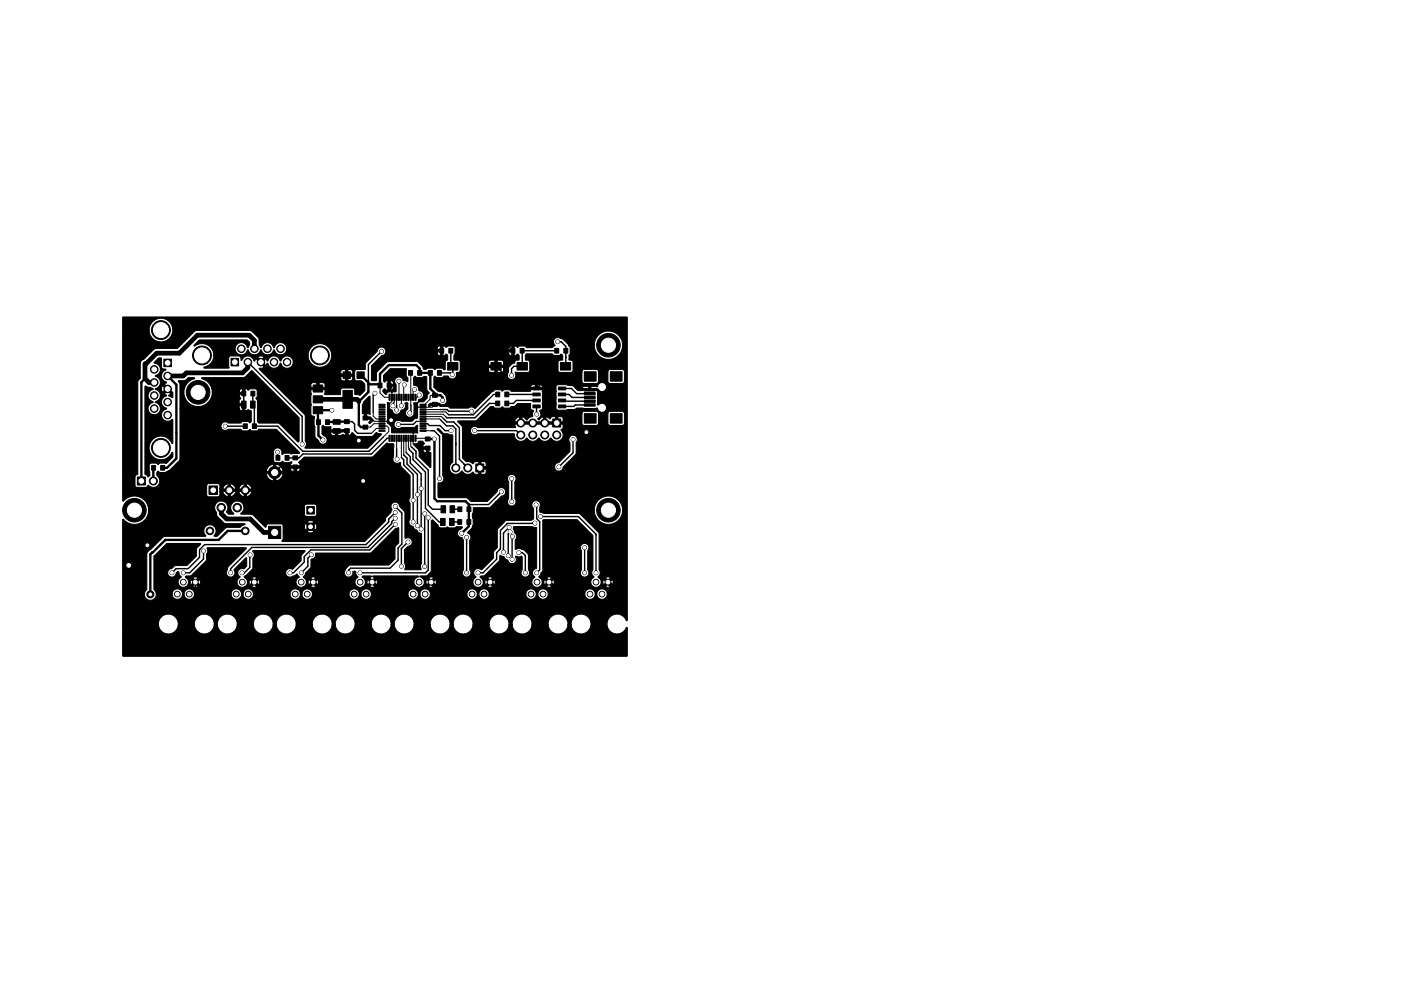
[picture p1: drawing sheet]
<svg xmlns="http://www.w3.org/2000/svg" width="297mm" height="210mm" viewBox="0 0 297 210" stroke-linecap="round" stroke-linejoin="round" font-family="sans-serif">
<g fill="#000" stroke="#000" stroke-width=".21">
<path d="M33.6 76h.6l.1 2 .9 .4a1.36 1.36 0 0 0-.9 1.2 1.36 1.36 0 0 0 .6 1.3l.4 .2-.5 .4 1.8 1.8v1.1l-.8-.4v-.2l.5-.2-.8-.7-.7 .7 .5 .2v.2a1.35 1.35 0 0 0-1.1 1.4 1.35 1.35 0 0 0 1.1 1.3v.1a1.31 1.31 0 0 0-.9 1.9 1.31 1.31 0 0 0 2.1 .3l.2 .1v4.9h-.3a2.5 2.5 0 0 0-2.7-1.4 2.53 2.53 0 0 0-1.5 4.1 2.53 2.53 0 0 0 4.3-.7l.2 .1-.1 .9-1.4 1.3h-1.2l-.5 .3-.5-.3h-1l-.2 .1-.2 .3 .1 2.2-.3 .3-.2-.4-.5-.2v-18.7l1.2 .3 .6 .2-.1 .3a1.35 1.35 0 0 0-1 1.3 1.35 1.35 0 0 0 1.1 1.3l-.1 .1a1.31 1.31 0 0 0-.7 2.1 1.31 1.31 0 0 0 2.2-.1 1.31 1.31 0 0 0-1-2l.1-.2a1.35 1.35 0 0 0 1-1.4 1.35 1.35 0 0 0-1.1-1.2l1.3-.1 .3 .8 .7-.8-.7-.7-.3 .7h-1.3l.1-.1a1.35 1.35 0 0 0 1-1.3 1.35 1.35 0 0 0-1.1-1.3l.1-.1a1.31 1.31 0 0 0 1-1.1 1.31 1.31 0 0 0-.6-1.4l-.7-.3zM34.7 76.2h1.6v1.6h-1.6zM49 76h1.6v1.6h-1.6zM72.8 78.9h1.5v1.4h-1.5zM75.7 78.9h1.5v1.4h-1.5zM81.4 79.6l1.4-1.4h3.3l.1 .2-.1 1.3 .4 .5v.7l-.1 .1-.9-.3a.92 .92 0 0 0-1.4-.6 .92 .92 0 0 0-.1 1.5l-.1 1.5-.8 .2-.7-.2-.6 .6-.6-.6 .2-.5a.37 .37 0 0 1 .6 .2h1l.3-.2 .1-.6h-.6l-.1 .8h-.5v-1.3h1.2v-.3l-.2-.4h-.4l-.1 .7h-.5v-.7l-.8 .2-.1-.2zM86.6 78.6h.9v1h-.9zM87.9 79.9l.6 .2h1l.4-.2h.4l.2 .1v2.6l.5 .8-.4 .5v.6l-.8 .7-.8 .1a.28 .28 0 0 1-.3-.3 .28 .28 0 0 1 .3-.3 .94 .94 0 0 0 .8-1 .94 .94 0 0 0-1-.9 .9 .9 0 0 0-.8-1l-.3-.2v-1.5zM88.6 78.6h.8v1h-.8zM90.8 78.6h.9v1h-.9zM92.7 78.6h.9v1h-.9zM93.2 73.9h.9v1h-.9z"/>
<path d="M94.9 76.9h2.2v1.6h-2.2zM95.2 73.9h.8v1h-.8zM104.1 76.9h2.2v1.6h-2.2zM108.3 73.9h.9v1h-.9zM109.6 76.9h2.2v1.6h-2.2zM110.3 73.9h.8v1h-.8zM117.6 73.9h.9v1h-.9zM118.8 76.9h2.2v1.6h-2.2zM119.5 73.9h.9v1h-.9zM123.9 78.9h2.5v2h-2.5zM129.4 78.9h2.5v2h-2.5zM26 67.3h106.9l.1 64.3-.2 .1-.7-.9a2.1 2.1 0 0 0-1.6-.5 2.12 2.12 0 0 0-1.3 3.5 2.12 2.12 0 0 0 3.7-.7l.1 .1v5.9l-.1 .1h-106.9v-6.7h7.6v.3a2.13 2.13 0 0 0 1.5 1.6l.9 .1a2.1 2.1 0 0 0 1.8-2h3.4v.3a2.13 2.13 0 0 0 1.5 1.6l.9 .1a2.1 2.1 0 0 0 1.8-2h.7v.3a2.13 2.13 0 0 0 1.5 1.6l.9 .1a2.1 2.1 0 0 0 1.8-2h3.4v.3a2.13 2.13 0 0 0 1.5 1.6l.9 .1a2.1 2.1 0 0 0 1.8-2h.7v.3a2.13 2.13 0 0 0 1.5 1.6l.9 .1a2.1 2.1 0 0 0 1.8-2h3.4v.3a2.13 2.13 0 0 0 1.5 1.6l.9 .1a2.1 2.1 0 0 0 1.8-2h.7l.2 .9 .8 .8 .8 .3h.6a2.1 2.1 0 0 0 1.8-2h3.4l.2 .9 .6 .6 .7 .4 .9 .1a2.1 2.1 0 0 0 1.8-2h.7v.3a2.13 2.13 0 0 0 1.5 1.6l.9 .1a2.1 2.1 0 0 0 1.8-2h3.4v.3a2.13 2.13 0 0 0 1.5 1.6l.9 .1a2.1 2.1 0 0 0 1.8-2h.7v.3a2.13 2.13 0 0 0 1.5 1.6l.9 .1a2.1 2.1 0 0 0 1.8-2h3.4v.3a2.13 2.13 0 0 0 1.5 1.6l.9 .1a2.1 2.1 0 0 0 1.8-2h.7v.3a2.13 2.13 0 0 0 1.5 1.6l.9 .1a2.1 2.1 0 0 0 1.8-2h3.4v.3a2.13 2.13 0 0 0 1.5 1.6l.9 .1a2.1 2.1 0 0 0 1.8-2h.7v.3a2.13 2.13 0 0 0 1.5 1.6l.9 .1a2.11 2.11 0 0 0 1.8-2.3 2.11 2.11 0 0 0-2.3-1.9 2.11 2.11 0 0 0-1.9 2.2h-.7v-.2a2.1 2.1 0 0 0-1.8-2h-.6a2.11 2.11 0 0 0-1.8 2.2h-3.4v-.2a2.1 2.1 0 0 0-1.8-2h-.6a2.11 2.11 0 0 0-1.8 2.2h-.7v-.2a2.1 2.1 0 0 0-2.4-2 2.11 2.11 0 0 0-1.8 2.2h-3.4v-.2a2.1 2.1 0 0 0-2.4-2 2.11 2.11 0 0 0-1.8 2.2h-.7v-.2a2.11 2.11 0 0 0-2.4-2 2.11 2.11 0 0 0-1.8 2.2h-3.4v-.2a2.11 2.11 0 0 0-2.4-2 2.11 2.11 0 0 0-1.8 2.2h-.7v-.2a2.1 2.1 0 0 0-2.4-2 2.11 2.11 0 0 0-1.8 2.2h-3.4v-.2a2.1 2.1 0 0 0-2.4-2 2.11 2.11 0 0 0-1.8 2.2h-.7v-.2a2.11 2.11 0 0 0-2.4-2 2.11 2.11 0 0 0-1.8 2.2h-3.4v-.2a2.11 2.11 0 0 0-2.4-2 2.11 2.11 0 0 0-1.8 2.2h-.7v-.2a2.1 2.1 0 0 0-1.8-2h-.6a2.11 2.11 0 0 0-1.8 2.2h-3.4v-.2a2.1 2.1 0 0 0-1.8-2h-.6a2.11 2.11 0 0 0-1.8 2.2h-.7v-.2a2.1 2.1 0 0 0-2.4-2 2.11 2.11 0 0 0-1.8 2.2h-3.4v-.2a2.1 2.1 0 0 0-2.4-2 2.11 2.11 0 0 0-1.8 2.2h-7.6v-22.3h.2l.5 .5a2.97 2.97 0 0 0 2.5 .5 3 3 0 0 0 2.3-3.3l-.3-1a3 3 0 0 0-1.8-1.5l-.2-.1a2.99 2.99 0 0 0-3 1l-.2-.1v-5h2.6v1.8l.4 .4h1.9l.6-.5a1.36 1.36 0 0 0 1.9 .2h10.4v1.9l.5 .4h2l.3-.4v-.7h.6a1.34 1.34 0 0 0 1.2 1.1h.5a1.34 1.34 0 0 0 1.1-1.1h.6l.1 .1a1.33 1.33 0 0 0 1.1 1h.5a1.34 1.34 0 0 0 1.1-1.1h-1.1v1.1h-.5v-1.1h-2.9v1.1h-.5v-1.1h-1.8v-.6l6.8 .1a1.33 1.33 0 0 0-1.1-1.2v1.1h-.5v-1.1a1.38 1.38 0 0 0-1.2 1.1h-.6l-.1-.1a1.31 1.31 0 0 0-1-1v1.1h-.5v-1.1a1.38 1.38 0 0 0-1.2 1.1h-.6v-.8l-.4-.3h-2l-.4 .5h-10.4l.4-.6 .1-.4-.2-.7-.4-.5v-.4h23.1l.1 .2a1.74 1.74 0 0 0 1.5 1.3h.5a1.74 1.74 0 0 0 1.5-1.5h-1.5v1.5h-.5v-1.5h-24.7v-.3l.3-.2 .4 .3h1l.6-.3h24.4l-.1-.5h1.7l.4 .5h1.2l.3-.3 .1-.4h-.7v.7h-.5l-.1-.7h-.7v.2h-1.7a1.71 1.71 0 0 0-1.4-1v1.5h-.5v-1.5a1.78 1.78 0 0 0-1.6 1.5h-20.8l2.3-2.2 .3-.4v-10.8h12.5l.3 .4 .4 .1v-1h-.7v.5h-12.5v-5l-.4-.8 1.3-.1 .8-.6h1.2l.2 .2a3 3 0 0 0-2.3 3.4 3 3 0 0 0 3.2 2.5 3 3 0 0 0 2.8-3h6.4v-.7l-.5 .1-.1 .6h-5.8l-.2-1-.3-.6-.7-.7-1-.6v-.2h8.8l.5-.2 1.3-1.3 10 10v5l-.3 .2-4-4-4.2-.1-.3-.3v-4.4l-.4-.5 .3-.4v-1.3l-.4-.3h-1l-.5 .3-.3-.2-.3-.1-.1 1.2-1.1 .1v.3l.3 .5-.4 .4v.6l1.2 .1v1.4l.8-.2 .6 .3v2.2a.39 .39 0 0 1-.4 .3 .39 .39 0 0 1-.4-.3h-1l-.5 .4h-2.6a.92 .92 0 0 0-1.3 0 .92 .92 0 0 0 0 1.3 .92 .92 0 0 0 1.3 0h2.6l.5 .3h1l.5-.3 .4 .3h1l.5-.3h3.7l4.9 4.9-.1 .3h-1.7l-.3-.1-1-.1-.6 .3a1.1 1.1 0 0 0-.7-1.3 .93 .93 0 0 0-1 .3 .93 .93 0 0 0 0 1l-.1 1.3 .1 .3 .4 .1h1l.2-.1a.26 .26 0 0 1 .3-.1 .26 .26 0 0 1 .2 .2h1.1l.5-.1 .1 .1-.2 .3-.1 .4h2v-.4l-.3-.3 1.2-1.1h14.3l.4-.2 2.8-2.8 1.5 .2-.1 2.7a.95 .95 0 0 0 .3 1.2 .95 .95 0 0 0 1.2 0l.2 1 1.8 1.8v4.6a1.01 1.01 0 0 0 0 1.3v3.3a.98 .98 0 0 0 .7 1.6l.3 .5 .5 .3 .3 .4 .7 .4v6.2l-.3 .7 .2 .6-.1 .1h-3.3v-.3a.98 .98 0 0 0-.1-1.1v-2.8l.7-.8a.95 .95 0 0 0 .8-1.2 .95 .95 0 0 0-1.4-.5l-.1-5.5-1.1-1.2a.94 .94 0 0 0-1.3-.9 .94 .94 0 0 0-.3 1.5l-.2 .7-1.1 1-.1 .7-4.4 4.4-17.5-.1 .2-.4v-1.6l5.1 .1a1.23 1.23 0 0 0 1.5-.1l-.8-.7-.7 .7h-5.1v-1h4.5l.3 .7 .7-.7h.7l.7 .7a1.21 1.21 0 0 0 0-1.4l-.7 .7h-.7l-.7-.8-.3 .8h-4.5v-.4l-.4-.2h-2.7l-.3 .1-.3 .6-1.2-1.2h10l.8 .7 .7-.7a1.26 1.26 0 0 0-1.5 0h-10l-1.7-1.5-2.2-.1-.1-.2a1.38 1.38 0 0 0 .6-1.5h12.8l.1 1.8 .2 .3 2 .1 .3-.4v-1.8l-.3-.4h-1.9l-.4 .4h-12.8a1.4 1.4 0 0 0-2.3-.7l-.2 .1a1.4 1.4 0 0 0 .3 2v.3h-1l-.5-.5a1.43 1.43 0 0 0-.1-1.9 1.43 1.43 0 0 0-1.9-.1l-.2 .3a1.43 1.43 0 0 0 .1 1.8l.2 .9 1.6 1.4 4.1 .1 .2 .1-1.1 .7-3 .1-1.8 1.8h-.6l-.1-.2a1.31 1.31 0 0 0 0-1.9 1.31 1.31 0 0 0-1.9 .1 1.31 1.31 0 0 0 .1 1.8l-.1 .2h-8.4l-.5 .2-3.4 3.4-.1 7.7a1.25 1.25 0 0 0 .3 2.2 1.25 1.25 0 0 0 1.7-1.3h3.4a1.1 1.1 0 0 0 1.1 1.2 1.1 1.1 0 0 0 1.1-1.2h.3a1.1 1.1 0 0 0 1.1 1.2 1.1 1.1 0 0 0 1.1-1.2h7.8a1.1 1.1 0 0 0 1.1 1.2 1.1 1.1 0 0 0 1.1-1.2h.3a1.1 1.1 0 0 0 1.1 1.2 1.1 1.1 0 0 0 1.1-1.2h7.8a1.1 1.1 0 0 0 1.1 1.2 1.1 1.1 0 0 0 1.1-1.2h.3a1.1 1.1 0 0 0 1.1 1.2 1.1 1.1 0 0 0 1.1-1.2h7.8a1.1 1.1 0 0 0 1.1 1.2 1.1 1.1 0 0 0 1.1-1.2h.3a1.1 1.1 0 0 0 1.1 1.2 1.1 1.1 0 0 0 1.1-1.2h7.8a1.1 1.1 0 0 0 1.1 1.2 1.1 1.1 0 0 0 1.1-1.2h.3a1.1 1.1 0 0 0 1.1 1.2 1.1 1.1 0 0 0 1.1-1.2h7.8a1.1 1.1 0 0 0 1.1 1.2 1.1 1.1 0 0 0 1.1-1.2h.3a1.1 1.1 0 0 0 1.1 1.2 1.1 1.1 0 0 0 1.1-1.2h7.8a1.1 1.1 0 0 0 1.1 1.2 1.1 1.1 0 0 0 1.1-1.2h.3a1.1 1.1 0 0 0 1.1 1.2 1.1 1.1 0 0 0 1.1-1.2h7.8a1.1 1.1 0 0 0 1.1 1.2 1.1 1.1 0 0 0 1.1-1.2h.3a1.1 1.1 0 0 0 1.6 1 1.1 1.1 0 0 0 .2-1.8 1.1 1.1 0 0 0-1.7 .6l-.1 .2h-.3a1.1 1.1 0 0 0-1.1-1.1 1.1 1.1 0 0 0-1.1 1.1h-7.8v-.2a1.11 1.11 0 0 0-1.2-.9 1.11 1.11 0 0 0-1 1.1h-.3v-.2a1.11 1.11 0 0 0-1.2-.9 1.11 1.11 0 0 0-1 1.1h-7.8v-.2a1.11 1.11 0 0 0-1.2-.9 1.11 1.11 0 0 0-1 1.1h-.3v-.2a1.11 1.11 0 0 0-1.2-.9 1.11 1.11 0 0 0-1 1.1h-7.8v-.2a1.11 1.11 0 0 0-1.2-.9 1.11 1.11 0 0 0-1 1.1h-.3v-.2a1.11 1.11 0 0 0-1.2-.9 1.11 1.11 0 0 0-1 1.1h-7.8v-.2a1.11 1.11 0 0 0-1.2-.9 1.11 1.11 0 0 0-1 1.1h-.3v-.2a1.11 1.11 0 0 0-1.2-.9 1.11 1.11 0 0 0-1 1.1h-7.8v-.2a1.11 1.11 0 0 0-1.2-.9 1.11 1.11 0 0 0-1 1.1h-.3v-.2a1.11 1.11 0 0 0-1.2-.9 1.11 1.11 0 0 0-1 1.1h-7.8v-.2a1.11 1.11 0 0 0-1.2-.9 1.11 1.11 0 0 0-1 1.1h-.3v-.2a1.11 1.11 0 0 0-1.2-.9 1.11 1.11 0 0 0-1 1.1h-7.8v-.2a1.11 1.11 0 0 0-1.2-.9 1.11 1.11 0 0 0-1 1.1h-.3v-.2a1.11 1.11 0 0 0-1.2-.9 1.11 1.11 0 0 0-1 1.1h-3.4l-.1-.5-.4-.4v-7.2l2.8-2.6 7.1 .1-.8 1-.1 1.6-1.9 2h-2.5l-.8 .6a.91 .91 0 0 0-.8 1 .91 .91 0 0 0 .9 .9 .91 .91 0 0 0 .9-1l.2-.2h.3l.1 .6 .4 .5a1.13 1.13 0 0 0-.5 1.6 1.13 1.13 0 0 0 1.6 .4h1.3l.7 .2 .5-.2-.6-.5-.6 .5h-1.3l.4-.4 .1-.5h.3l.2 .6 .5-.6h.8l.5 .6 .1-.1 .1-.5-.2-.6-.5 .6h-.8l-.5-.6-.2 .6h-.3l-.2-.6-.4-.3h1.4l.6 .5 .5-.6-.6-.1-.5 .2h-1.4l-.1-.2 .2-.2 1.1-.1 3.1-3.1 .1-1.4 .3-.7-.1-.7h8.2v.2l-3.8 3.9-.2 .4a1.34 1.34 0 0 0 .2 1.6 .97 .97 0 0 0 1.2-.2 .97 .97 0 0 0 0-1.3l2.6-2.5 .1 1.8-.5 .6h-.2a.95 .95 0 0 0-1.2 .5 .95 .95 0 0 0 .5 1.2 1.13 1.13 0 0 0-.5 1.6 1.13 1.13 0 0 0 1.6 .4h1.3l.7 .2 .5-.2-.6-.5-.6 .5h-1.3l.4-.4 .1-.5h.3l.2 .6 .5-.6h.8l.5 .6 .2-.3-.2-.9-.5 .6h-.8l-.5-.6-.2 .6h-.3l-.2-.6-.4-.3h1.4l.6 .5 .5-.6-.6-.1-.5 .2h-1.4l-.2-.2 1.9-1.8v-2.1a.95 .95 0 0 0 0-1.5l.1-.2h10.9l.1 .2-.8 .8-.1 1.2-1.9 1.8a.93 .93 0 0 0-1.2 .3 .93 .93 0 0 0 .3 1.2 .93 .93 0 0 0 1.2-.1l.8-.4 .4 .6v.1a1.1 1.1 0 0 0-.5 1.5 1.1 1.1 0 0 0 1.6 .4h1.3l.7 .2 .5-.2-.6-.5-.6 .5h-1.3l.4-.4 .1-.5h.3l.2 .6 .5-.6h.8l.5 .6 .2-.3-.2-.9-.5 .6h-.8l-.5-.6-.2 .6h-.3l-.2-.6-.4-.3h1.4l.6 .5 .5-.6h-2.6l.5-1 1.1-1.1 .1-1.7a.98 .98 0 0 0 .9-1.2l.1-.2h11.5l5.3-5.1 .7-.2v3.1l-.7 1-.1 2.4-1.2 1.4h-8.3l-.3 .2-.6 .7a.92 .92 0 0 0 .3 1.6 .92 .92 0 0 0 1.2-1.1l.1-.1h.5l.1 .7 .4 .6a1.11 1.11 0 0 0-.5 1.5 1.11 1.11 0 0 0 1.6 .4l2.2 .2 .3-.2-.6-.5-.6 .5h-1.3l.4-.4 .1-.5h.3l.2 .6 .5-.6h.8l.5 .6 .2-.6-.2-.6-.5 .6h-.8l-.5-.6-.2 .6h-.3l-.2-.6-.5-.4 .2-.3h1.7l.1 .2-.5 .2 .6 .5 .6-.5-.4-.2v-.2h9.5l.1 .1-.1 .1a1.1 1.1 0 0 0-.8 1.5 1.1 1.1 0 0 0 1.7 .5h1.3l.7 .2 .5-.2-.6-.5-.6 .5h-1.3l.4-.4 .1-.5h.3l.2 .6 .5-.6h.8l.5 .6 .2-.6h7.8a1.1 1.1 0 0 0 1.7 .9h1.3l.7 .2 .5-.2-.6-.5-.6 .5h-1.3l.4-.4 .1-.5h.3l.2 .6 .5-.6h.8l.5 .6 .2-.6-.2-.6-.5 .6h-.8l-.5-.6-.2 .6h-.3l-.2-.6-.4-.3h1.4l.6 .5 .5-.6-.6-.1-.5 .2h-1.4l-.1-.2 .2-.2 .8-.1 3-3 .2-.4v-.8l.8 .2 .4 .5 .4 .2a.97 .97 0 0 0 1.3 .7 .97 .97 0 0 0 .4-1.5l.8 .1 .4-.1 .2 .2v2.7a.91 .91 0 0 0 .1 1.3 .91 .91 0 0 0 1.3-.1 .91 .91 0 0 0-.1-1.2v-3.2l-.9-1-.4-.1a.97 .97 0 0 0-1.3 0l-.2-.1v-2a1 1 0 0 0-.1-1.5l-.3-.8 .2-.5h3.8l1 .2v8.6a1.04 1.04 0 0 0-.9 .8 1.04 1.04 0 0 0 .5 1.1 1.13 1.13 0 0 0-.5 1.6 1.13 1.13 0 0 0 1.6 .4h1.3l.7 .2 .5-.2-.6-.5-.6 .5h-1.3l.4-.4 .1-.5h.3l.2 .6 .5-.6h.8l.5 .6 .2-.5-.2-.7-.5 .6h-.8l-.5-.6-.2 .6h-.3l-.2-.6-.4-.3h1.4l.6 .5 .6-.5-.7-.2-.5 .2h-1.4l-.1-.3 .4-.8h8.3l.1 .2a.92 .92 0 0 0 1.3 .6 .92 .92 0 0 0 .2-1.4v-4.1a.91 .91 0 0 0-.1-1.3 .91 .91 0 0 0-1.2 .1 .91 .91 0 0 0 0 1.3v4l-.3 .6h-8.3l.4-.6v-10.5l.2-.2 7.1 .1 3.3 3.3v7.3a1.02 1.02 0 0 0 .2 1.5 1.13 1.13 0 0 0-.5 1.6 1.13 1.13 0 0 0 1.6 .4l2.2 .2 .3-.2-.6-.5-.6 .5h-1.3l.4-.4 .1-.5h.3l.2 .6 .5-.6h.8l.5 .6 .2-.6-.2-.6-.5 .6h-.8l-.5-.6-.2 .6h-.3l-.2-.6-.4-.3h1.4l.6 .5 .6-.5-.3-.1-.9 .1-1.5-.1a1.29 1.29 0 0 0 .3-1.5l-.1-7.8-3.9-4-.5-.3h-7.3l-.9-.3v-.4h11.6a3 3 0 0 0 2.6 3 3 3 0 0 0 3.3-2.3 3 3 0 0 0-2-3.5l-.2-.1a2.99 2.99 0 0 0-3.3 1.5l-.4 1.4h-11.6v-.6a.92 .92 0 0 0-.3-1.2 .92 .92 0 0 0-1.2 .3 .92 .92 0 0 0 .2 1.2v2.1l-.3 .3-5.5 .1-1.7 1.8-.2 .3v3.6l-.7 .9-.1 1.4-2.5 2.5a.99 .99 0 0 0-1.5 .1 .99 .99 0 0 0 .3 1.4l-.5 .5-.1 .6h-7.8l-.2-.6-.5 .6h-.8l-.5-.6-.2 .6h-.3l-.2-.6-.4-.3h1.4l.6 .5 .6-.5-.7-.2-.5 .2h-1.4l-.4-.3 .1-.1 1.4-.1 .9-1v-10.6l.2-.2h.1l1.1 1 .2 .4 .3 .3h1.2l.4-.2 .3 .2h1.1l.5-.3 1.2 .1v.2l-.3 .2a.96 .96 0 0 0-.7 1.1 .96 .96 0 0 0 1 .8l.3 .6v6.2a.91 .91 0 0 0 0 1.3 .91 .91 0 0 0 1.3-.1 .91 .91 0 0 0 0-1.2l.1-6.4a.9 .9 0 0 0-.5-1.4v-.1l.8-.9 .3-.7-.1-2.4 .1-.3 .1-1h3.4l1.3-1.3h2.5l.3 .7a.92 .92 0 0 0 1.3 0 .92 .92 0 0 0 0-1.3v-3.6a.91 .91 0 0 0-.1-1.3 .91 .91 0 0 0-1.3 0 .91 .91 0 0 0 0 1.3v3.6l-.2 .6h-2.5l1.2-1.1a.91 .91 0 0 0 .9-1 .91 .91 0 0 0-1-.9 .91 .91 0 0 0-.8 1l-2.1 2h-3.4l-.8-.7-.3-.1h-5.7l-.2-.2v-2.9a.98 .98 0 0 0 1.1-.5 .98 .98 0 0 0-.1-1.1l-.1-8.5-1.1-1.2 .1-.3 .2 .1 1.1 1h.9l1 .4v5.6l-.5 .6-.2 .4a1.41 1.41 0 0 0 1 1.6 1.41 1.41 0 0 0 1.6-.7 1.5 1.5 0 0 0 2.4 .3l.5 .4h1.8l.3-.1 .2-1h-1.1v1.1h-.5v-1.5h16.1v.1a.92 .92 0 0 0 1 .8 .92 .92 0 0 0 .8-1l2.7-2.6 .1-2.5a.92 .92 0 0 0 0-1.3 .92 .92 0 0 0-1.4 0 .92 .92 0 0 0 0 1.3v1.9l-2.4 2.4a.9 .9 0 0 0-.8 .9h-16.1l1.6-.1-.1-.8-.3-.3h-.7v1.1h-.5v-1.1l-.9 .1-.3 .4-.6-.4h-.8l-.8-.8v-5.8h1.6a.93 .93 0 0 0 .6 .8 .93 .93 0 0 0 1-.2h7.7l.1 .2a1.41 1.41 0 0 0 1 1.4 1.41 1.41 0 0 0 1.6-.7 1.48 1.48 0 0 0 2.6 0 1.48 1.48 0 0 0 2.5 0 1.4 1.4 0 0 0 2.1 .4 1.4 1.4 0 0 0 0-2.1l.4-.4 .1-.8h-10.3l.2 .6-.1 .1h-7.9l-.3-.2a.89 .89 0 0 0-1.1 .3l-.2 .6h-1.6l-.1-1-.9-.9h13.1v-1.1l-.7 .3-.4 .8h-12l-.1-.1 4-.2 3.1-3 .5 .1 .5 .3h1l.4-.3 .4 .3h1l.5-.4h.8l.6-.6h2.6l.2 1.3a.43 .43 0 0 1 .5 .3 .43 .43 0 0 1-.2 .5v.7l-.6 .2-.6 .5-1-.7v1.1h8.7v-.7l-.4-.4h-.7v1.1h-.5v-1.1l-.8 .1-.4 .4-.8-.5v1.1h-.6v-1.1l-.6 .3-.3 .4-.3-.2 .5-.5 .2-.7h8.7v2.1l.1 .3 .3 .2h2.6l.5-.4v-2.2h2v2.1l.2 .4 2.8 .1 .4-.3 .1-2.3-.4-.4h-2.7l-.4 .4h-2l-.2-.3-.3-.1h-2.6l-.4 .4h-8.7l-.3-.5 .6-.4v-.9h2.9v.9l.4 .2 3.5-.1 .5-.3 3.9 .1 .4-.2 .3 .6a.95 .95 0 0 0 1.1 .3 .95 .95 0 0 0 .6-.9l-.3-.7a.96 .96 0 0 0-1.3 .1l-.2 .1-.1-.2v-2.8l-.5-.2-3.6 .1-.5-.4h4.6l.3 .3a.96 .96 0 0 0 1.3 0l.3-.5-.2-.8a.95 .95 0 0 0-1.3-.2l-.5 .8-1.3-.1v.5h-.5v-.5h-1l-.4 .5h-1.3l-.9-.7h-.9l-.3-.2-1.9 .1-.2 .4v3.8h-2.9v-3.2h-2.5l-.1 .3h-4l-.5-.3h-1l-.4 .3-.4-.3h-1.1l-.8 .5-3.4 3.4h-.3a.97 .97 0 0 0-1.2 0h-3.9l-.4-.3-1.7-.1-.1-.2h-2l-.1 .3-.3-.1 .1-.3 .3-.4 2.1 .1a.94 .94 0 0 0 1.2 0 .94 .94 0 0 0 .1-1.3l-.2-.4-.5-.6-1.2-.4-.7-.8 23 .1-.1-.4-.3-.2h-.6v.5h-.5v-.5l-.8 .1-.2 .4h-20.5l.1-2.2 .5 .2h1l.5-.3h.9a.92 .92 0 0 0 1 .6 .92 .92 0 0 0 .8-.8h10.8v.2a.94 .94 0 0 0 1.3 .6 .94 .94 0 0 0 .3-1.4h2.7l.4-.2v-2l-.2-.3-.7-.2v-.9l.2-.3h5.4l.6 .3h1l.4-.3 .3 .3v.9l-.7 .2-.2 .2v2.1l.4 .2 4.6-.2v2.1l.2 .4 2.8 .1 .3-.2 .2-.3v-2.1h2v2.1l.2 .4 2.8 .1 .3-.2 .2-.3v-2.1l-.4-.4h-2.7l-.3 .1-.1 .3h-2l-.4-.4h-2.7l-.3 .1-.1 .3h-2l.1-2-.3-.3-.6-.2v-.9l.3-.4v-1.1l-.4-.7h5.5v.3a3 3 0 0 0 4.6 2.3 3 3 0 0 0-.1-5.2 3 3 0 0 0-4.5 2.6h-5.5l-1.1-1.2-.4-.1a.97 .97 0 0 0-1.4 0 .97 .97 0 0 0 .1 1.4l-.6 .5h-5.4l-.5-.4h-1l-.3 .2a.37 .37 0 0 1-.6-.2h-.3v2l.8-.3 .3 .4v.8l-.7 .2-.3 .5-.5 .2-.7 .6-.1 1.2-.2 .6h-10.8v-.5l.5-.1 .3-.4h6l.4 .4h2.4l.4-.4v-.6h-1.4v1h-.5v-1h-1.3v.6h-6v-1.1h9.1l.1-.7-.4-.4h-1v1.1h-.5v-1.1h-.9l-.4 .3v.8h-6l-.2-.9-1.2-.3v-.9l.3-.4h11.3l.3 .4h.4v-.7h-.7v.3h-11.3v-.9l12 .1v-.8l-.5 .2-.2 .5h-11.3l-.1-.4-.3-.3h-1.1l-.4 .3-.3-.2-.4-.1v2l.7-.3 .3 .3v1l-.5 .4-.1 1.7-.7-.4h-1l-.4 .3-.5-.3h-1l-.3 .3h-.5l-.3-.7-.9-.9-.3-.1h-6.1l-.4 .2-2 2-.1 1.8-1 .1v-3.2l2.1-2.1 .5-.2 .3-.3h11l.3 .4h.4v-.7h-.7v.3h-11v-.9l11.7 .1v-.8l-.5 .2-.2 .5h-11l-.2-.2a.9 .9 0 0 0-1.2 0l-.3 .7-2.5 2.4-.1 1.3-1.8 .1-.4 .3v1.8l.4 .3h1.1l.6 .7v1.4l-.9 .9-1.1-.1-.1-1-.4-.4-2.3 .1-.3 .3v.9l-.1 .1h-3.2l-.1-.1 .1-.9h-3l.2 .9-.2 .3v1.6l.2 .4-.2 .3v1.7l.3 .3 .4 .2v1.7l.2 .4v2.1l.7 .9a.92 .92 0 0 0 1.6 .5 .92 .92 0 0 0-.5-1.6l-.3-.4h1.8l.2 .3 .3 .1h1.6l.5-.2 .6 .1v-.6h-1.7v.7h-.5v-.7h-1v.3h-1.8v-1.5l.2-.2 .4 .2 1.3 .1-.1 .6h3.7v1.1l.5-.1 .4-.4 .7 .7 .4 .1h3.1l.9-.8 1.1 .4-3 2.9h-13.1l-.1-.1a1.01 1.01 0 0 0 0-1.4l-.1-5.6-5.8-5.8h10.1l-.1-.8-.3-.2h-.8v1h-.5l-.1-1-1 .1-.2 .9h-7.1l-1.8-1.9h15.3l.4 .5h1.6l.4-.3 .1-.6h-1v.9h-.5v-1l-1 .1v.4h-15.3l-1-1h18.8l-.1-.6-.3-.3h-.6v.9h-.5v-.9l-.9 .1-.1 .8h-16.3l-1.1-1 .1-.2h.6l.4-.2-1-1.1h.7l.7 .7 .2-.4h.2a1.29 1.29 0 0 0 1.1 1h.4a1.35 1.35 0 0 0 1.1-1h.2a1.29 1.29 0 0 0 1 1h.5a1.31 1.31 0 0 0 .7-2.2 1.31 1.31 0 0 0-2.2 .7l-.2-.1a1.3 1.3 0 0 0-1.3-1 1.3 1.3 0 0 0-1.3 1l-.2 .1-.2-.5-.7 .7h-.7l-.8-.7-.3 .5-.6-.8h1.3l.7 .7 .7-.7a1.26 1.26 0 0 0-1.4 0l-1.4-.1a1.31 1.31 0 0 0-1.9 .7h-.2l-.1-.6-.3-.3h-1.8l-.4 .4v2.2h-5.2v-.2a2.51 2.51 0 0 0 2-2.5h20a2.51 2.51 0 0 0 3.7 2.3 2.51 2.51 0 0 0 .2-4.3 2.51 2.51 0 0 0-3.9 1.7v.3h-20a2.57 2.57 0 0 0-1.4-2.3 2.57 2.57 0 0 0-2.7 .3l-.1-.1 1.2-1.2h10.1l.5 .6v.5l-.3 .5h-.1a1.31 1.31 0 0 0-2.1-.7 1.31 1.31 0 0 0 .1 2.1 1.31 1.31 0 0 0 2-.9l.2 .1a1.35 1.35 0 0 0 1.3 1 1.35 1.35 0 0 0 1.3-1.1l.1 .1a1.32 1.32 0 0 0 1.3 1 1.32 1.32 0 0 0 1.3-1.1l.2 .1a1.31 1.31 0 0 0 2.1 .7 1.31 1.31 0 0 0-.2-2.2 1.31 1.31 0 0 0-1.9 .9h-.2a1.31 1.31 0 0 0-1.3-1 1.31 1.31 0 0 0-1.3 1h-.2l-.3-.6v-1l-.1-.5-1.7-1.4-11.3-.1-.6 .2-3.5 3.6-4.8 .1-.4 .2-2 2-.5 .3-.3 .6v3.1l-.5 .8v19.6l-.4 .2-.2 .4h-2.6v-31.2h5.6a2.51 2.51 0 0 0 3.7 2.2 2.51 2.51 0 0 0 .2-4.2 2.51 2.51 0 0 0-3.9 1.7v.3h-5.6z"/>
<path d="M32.1 98.8h.9v1h-.9zM34.1 98.8h.8v1h-.8zM51.6 89.9h.8v1h-.8zM51.3 83h.8v1h-.8zM51.2 85.1h1v1.5h-1zM53.5 89.9h.9v1h-.9zM53.2 83h.8v1h-.8zM53.1 85.1h1v1.5h-1zM58.5 96.6h.9v1h-.9zM60.4 96.6h.9v1h-.9zM62.1 96.7h1v.9h-1zM62.1 98.7h1v.8h-1z"/>
<path d="M66.4 84h2v1.5h-2zM66.4 86.3h2v1.5h-2zM66.4 81.7h2v1.5h-2zM67.1 89.1h.8v1h-.8zM69 89.1h.9v1h-.9zM70.6 89h1.5v1h-1.5zM70.6 90.9h1.5v1h-1.5zM72.7 82.8h2v3.8h-2zM73.1 89h1v.9h-1zM73.1 91h1v.8h-1zM77 88.3h1v.8h-1zM77 90.2h1v.8h-1z"/>
<path d="M77.1 85.2l1.2-1.1h.1l.1 3.7-.1 .1-.7-.1v.6l.8 .1 .7 .7-.9 .6a.38 .38 0 0 1 .2-.6v-.3h-1.3v-1.1l-.4-.2v-1.7zM80.3 85.8h1.3v.2h-1.3zM80.3 86.3h1.3v.2h-1.3zM80.3 86.8h1.3v.2h-1.3zM80.3 87.3h1.3v.2h-1.3zM80.3 87.8h1.3v.2h-1.3zM80.3 88.3h1.3v.2h-1.3zM80.3 88.8h1.3v.2h-1.3zM80.3 89.3h1.3v.2h-1.3zM80.3 89.8h1.3v.2h-1.3zM80.3 90.3h1.3v.2h-1.3zM80.3 90.8h1.3v.2h-1.3z"/>
<path d="M80.3 91.3h1.3v.2h-1.3zM80.1 81.3h.9v1h-.9zM82.5 92.3h.2v1.3h-.2zM82.5 83.6h.2v1.3h-.2zM82.1 81.3h.8v1h-.8zM83 92.3h.2v1.3h-.2zM83 83.6h.2v1.3h-.2zM83.5 92.3h.2v1.3h-.2zM83.5 83.6h.2v1.3h-.2zM84 92.3h.2v1.3h-.2zM84 83.6h.2v1.3h-.2zM84.5 92.3h.2v1.3h-.2z"/>
<path d="M84.5 83.6h.2v1.3h-.2zM85 92.3h.2v1.3h-.2zM85 83.6h.2v1.3h-.2zM85.5 92.3h.2v1.3h-.2zM85.5 83.6h.2v1.3h-.2zM86 92.3h.2v1.3h-.2zM86 83.6h.2v1.3h-.2zM86.5 92.3h.2v1.3h-.2zM86.5 83.6h.2v1.3h-.2zM87 92.3h.2v1.3h-.2zM87 83.6h.2v1.3h-.2zM87.5 92.3h.2v1.3h-.2z"/>
<path d="M87.5 83.6h.2v1.3h-.2zM88 92.3h.2v1.3h-.2zM88 83.6h.2v1.3h-.2zM82.1 85.4l.5 .1a1.08 1.08 0 0 0 .6 1.6 .94 .94 0 0 0 .9 .8 .94 .94 0 0 0 1-.9h.2a.97 .97 0 0 0 .6-1.5h.6v1.2l-.2 .2a.91 .91 0 0 0 .3 1.6 .91 .91 0 0 0 1.2-1.1l-.1-1.9 .8-.1 .2 1-.2 .1v2.2l-.5 .1-.7 .6h-2.2a.92 .92 0 0 0-1.3 0 .92 .92 0 0 0 0 1.3 .92 .92 0 0 0 1.3 0h2.6l.8-.5 .1 1.6-1 .2-.1-.2h-4.4l-.2-1.3-.7-.7-.2-.4 .1-.1zM89 91.3h1.3v.2h-1.3zM89 90.8h1.3v.2h-1.3zM89 90.3h1.3v.2h-1.3zM89 89.8h1.3v.2h-1.3zM89 89.3h1.3v.2h-1.3zM89 88.8h1.3v.2h-1.3zM89 88.3h1.3v.2h-1.3zM89 87.8h1.3v.2h-1.3z"/>
<path d="M89 87.3h1.3v.2h-1.3zM89 86.8h1.3v.2h-1.3zM89 86.3h1.3v.2h-1.3zM89 85.8h1.3v.2h-1.3zM87.7 94.2l.2-.1a.71 .71 0 0 0 .9-.5h.8l.2 .3a.37 .37 0 0 1-.1 .6v.3h1.2v1.2l.4 .1v3.1l-2.4-2.3-.1-1.4h.9l.2 .4 .5 .1v-.7h-.7v.2h-.9zM90.2 94.6h1v.9h-1zM90.2 92.7h1v.9h-1zM91.7 85.4h1v.8h-1zM91.7 83.4h1v.9h-1zM100.9 98.4h1.7v1.7h-1.7zM105.1 85.1h.8v1h-.8zM105.1 83.2h.8v1h-.8z"/>
<path d="M107 85.1h.9v1h-.9zM107 83.2h.9v1h-.9zM113 82.1h1.5v.6h-1.5zM113 83.4h1.5v.6h-1.5zM113 84.7h1.5v.6h-1.5zM113 85.9h1.5v.6h-1.5zM117.2 88.9h1.7v1.7h-1.7zM118.4 85.9h1.5v.6h-1.5zM118.4 84.7h1.5v.6h-1.5zM118.4 83.4h1.5v.6h-1.5zM118.4 82.1h1.5v.6h-1.5zM123.9 85.7h2.3v.5h-2.3z"/>
<path d="M123.9 84.9h2.3v.5h-2.3zM123.9 84.1h2.3v.5h-2.3zM123.9 83.3h2.3v.5h-2.3zM123.9 82.5h2.3v.5h-2.3zM123.9 87.8h2.5v2h-2.5zM129.4 87.8h2.5v2h-2.5zM29.1 101.2h1.7v1.7h-1.7zM44.3 103.1h1.8v1.8h-1.8zM56.9 111.7h2.6v2.6h-2.6zM65 107.5h1.6v1.6h-1.6zM93.4 110h1v1.5h-1zM93.5 107.3h1v1.5h-1z"/>
<path d="M95.3 110h1v1.5h-1zM95.4 107.3h1v1.5h-1zM97.1 110.2h.8v1h-.8zM97.1 107.5h.8v1h-.8zM99 110.2h.8v1h-.8zM99 107.5h.8v1h-.8z"/>
<circle cx="32.7" cy="78.4" r=".8"/>
<circle cx="34.1" cy="70" r="2"/>
<circle cx="35.5" cy="79.8" r=".8"/>
<circle cx="42.8" cy="75.4" r="2"/>
<circle cx="51.2" cy="74" r=".8"/>
<circle cx="52.6" cy="76.8" r=".8"/>
<circle cx="53.9" cy="74" r=".8"/>
<circle cx="55.3" cy="76.8" r=".8"/>
<circle cx="56.7" cy="74" r=".8"/>
<circle cx="58.1" cy="76.8" r=".8"/>
<circle cx="59.5" cy="74" r=".8"/>
<circle cx="60.9" cy="76.8" r=".8"/>
<circle cx="67.8" cy="75.4" r="2"/>
<circle cx="80.9" cy="74.5" r=".4"/>
<circle cx="95.9" cy="79.5" r=".4"/>
<circle cx="108.5" cy="79.6" r=".4"/>
<circle cx="118.2" cy="72.5" r=".4"/>
<circle cx="129" cy="73.2" r="2.5"/>
<circle cx="32.7" cy="83.9" r=".8"/>
<circle cx="32.7" cy="86.7" r=".8"/>
<circle cx="32.7" cy="81.1" r=".8"/>
<circle cx="34.1" cy="95" r="2"/>
<circle cx="35.5" cy="85.3" r=".8"/>
<circle cx="35.5" cy="82.5" r=".8"/>
<circle cx="35.5" cy="88.1" r=".8"/>
<circle cx="42" cy="83.2" r="2.5"/>
<circle cx="47.8" cy="90.4" r=".4"/>
<circle cx="58.9" cy="95.9" r=".4"/>
<circle cx="64.1" cy="94.2" r=".4"/>
<circle cx="68.5" cy="93.3" r=".4"/>
<circle cx="70.4" cy="87.1" r=".4"/>
<circle cx="76.1" cy="93.5" r=".4"/>
<circle cx="79.5" cy="83.4" r=".4"/>
<circle cx="82.9" cy="89.1" r=".4"/>
<circle cx="83.3" cy="86.1" r=".4"/>
<circle cx="84.1" cy="87" r=".4"/>
<circle cx="84.2" cy="97.4" r=".4"/>
<circle cx="84.5" cy="90" r=".4"/>
<circle cx="84.6" cy="80.9" r=".4"/>
<circle cx="85.1" cy="86.1" r=".4"/>
<circle cx="85.7" cy="81.7" r=".4"/>
<circle cx="86.9" cy="87.6" r=".4"/>
<circle cx="87.9" cy="82.7" r=".4"/>
<circle cx="88.9" cy="83.8" r=".4"/>
<circle cx="92.1" cy="93.1" r=".4"/>
<circle cx="93.9" cy="85" r=".4"/>
<circle cx="95.6" cy="91.4" r=".4"/>
<circle cx="96.6" cy="99.3" r=".85"/>
<circle cx="99.2" cy="99.3" r=".85"/>
<circle cx="99.9" cy="87.2" r=".4"/>
<circle cx="100.6" cy="91.4" r=".4"/>
<circle cx="110.4" cy="92.3" r=".85"/>
<circle cx="110.4" cy="89.7" r=".85"/>
<circle cx="113" cy="89.7" r=".85"/>
<circle cx="113" cy="92.3" r=".85"/>
<circle cx="113.8" cy="87.9" r=".4"/>
<circle cx="115.5" cy="92.3" r=".85"/>
<circle cx="115.5" cy="89.7" r=".85"/>
<circle cx="118" cy="92.3" r=".85"/>
<circle cx="118.5" cy="99.1" r=".4"/>
<circle cx="121.5" cy="93.2" r=".4"/>
<circle cx="124.3" cy="91.7" r=".4"/>
<circle cx="27.3" cy="120" r=".75"/>
<circle cx="28.5" cy="108.2" r="2.5"/>
<circle cx="31.2" cy="115.7" r=".4"/>
<circle cx="32.5" cy="102.1" r=".85"/>
<circle cx="43.1" cy="116.9" r=".4"/>
<circle cx="44.5" cy="112.6" r=".8"/>
<circle cx="46.9" cy="107.7" r=".9"/>
<circle cx="48.6" cy="104" r=".9"/>
<circle cx="50.3" cy="107.7" r=".9"/>
<circle cx="52" cy="112.6" r=".8"/>
<circle cx="52" cy="104" r=".9"/>
<circle cx="53" cy="117.7" r=".4"/>
<circle cx="58.2" cy="100.3" r="1.3"/>
<circle cx="65.8" cy="111.8" r=".8"/>
<circle cx="66" cy="117.7" r=".4"/>
<circle cx="77" cy="102" r=".4"/>
<circle cx="83.8" cy="108.7" r=".4"/>
<circle cx="83.8" cy="109.9" r=".4"/>
<circle cx="83.8" cy="111.2" r=".4"/>
<circle cx="83.8" cy="107.4" r=".4"/>
<circle cx="86.5" cy="115" r=".4"/>
<circle cx="87.6" cy="110.7" r=".4"/>
<circle cx="87.6" cy="106.1" r=".4"/>
<circle cx="88.5" cy="104.9" r=".4"/>
<circle cx="88.5" cy="111.5" r=".4"/>
<circle cx="89.3" cy="112.2" r=".4"/>
<circle cx="89.3" cy="103.6" r=".4"/>
<circle cx="90" cy="109" r=".4"/>
<circle cx="90.8" cy="109.9" r=".4"/>
<circle cx="93.2" cy="101.5" r=".4"/>
<circle cx="97.9" cy="113.1" r=".4"/>
<circle cx="98.9" cy="114" r=".4"/>
<circle cx="106.3" cy="104.3" r=".4"/>
<circle cx="106.7" cy="117.2" r=".4"/>
<circle cx="107.8" cy="117.9" r=".4"/>
<circle cx="107.9" cy="111.9" r=".4"/>
<circle cx="108.2" cy="112.9" r=".4"/>
<circle cx="108.5" cy="106.4" r=".4"/>
<circle cx="108.5" cy="101.5" r=".4"/>
<circle cx="108.6" cy="118.7" r=".4"/>
<circle cx="108.6" cy="113.8" r=".4"/>
<circle cx="110" cy="117.2" r=".4"/>
<circle cx="113.4" cy="111" r=".4"/>
<circle cx="113.7" cy="107.1" r=".4"/>
<circle cx="114.6" cy="109.6" r=".4"/>
<circle cx="124" cy="116.2" r=".4"/>
<circle cx="129" cy="108.2" r="2.5"/>
<circle cx="31.9" cy="126.1" r=".75"/>
<circle cx="36.4" cy="121.5" r=".4"/>
<circle cx="37.6" cy="126" r=".6"/>
<circle cx="38.9" cy="121.5" r=".4"/>
<circle cx="38.9" cy="123.5" r=".6"/>
<circle cx="40.1" cy="126" r=".6"/>
<circle cx="41.4" cy="123.5" r=".6"/>
<circle cx="48.9" cy="121.5" r=".4"/>
<circle cx="50.1" cy="126" r=".6"/>
<circle cx="51.3" cy="121.5" r=".4"/>
<circle cx="51.4" cy="123.5" r=".6"/>
<circle cx="52.6" cy="126" r=".6"/>
<circle cx="53.9" cy="123.5" r=".6"/>
<circle cx="61.5" cy="121.5" r=".4"/>
<circle cx="62.6" cy="126" r=".6"/>
<circle cx="63.9" cy="123.5" r=".6"/>
<circle cx="63.9" cy="121.5" r=".4"/>
<circle cx="65.1" cy="126" r=".6"/>
<circle cx="66.4" cy="123.5" r=".6"/>
<circle cx="73.9" cy="121.5" r=".4"/>
<circle cx="75.1" cy="126" r=".6"/>
<circle cx="76.3" cy="121.5" r=".4"/>
<circle cx="76.4" cy="123.5" r=".6"/>
<circle cx="77.6" cy="126" r=".6"/>
<circle cx="78.9" cy="123.5" r=".6"/>
<circle cx="85.1" cy="120.1" r=".4"/>
<circle cx="87.6" cy="126" r=".6"/>
<circle cx="88.9" cy="123.5" r=".6"/>
<circle cx="90" cy="120.2" r=".4"/>
<circle cx="90.1" cy="126" r=".6"/>
<circle cx="91.4" cy="123.5" r=".6"/>
<circle cx="98.9" cy="121.5" r=".4"/>
<circle cx="100.1" cy="126" r=".6"/>
<circle cx="101.3" cy="121.5" r=".4"/>
<circle cx="101.4" cy="123.5" r=".6"/>
<circle cx="102.6" cy="126" r=".6"/>
<circle cx="103.9" cy="123.5" r=".6"/>
<circle cx="111.4" cy="121.5" r=".4"/>
<circle cx="112.6" cy="126" r=".6"/>
<circle cx="113.8" cy="121.5" r=".4"/>
<circle cx="113.9" cy="123.5" r=".6"/>
<circle cx="115.1" cy="126" r=".6"/>
<circle cx="116.4" cy="123.5" r=".6"/>
<circle cx="124" cy="121.5" r=".4"/>
<circle cx="125.1" cy="126" r=".6"/>
<circle cx="126.4" cy="121.5" r=".4"/>
<circle cx="126.4" cy="123.5" r=".6"/>
<circle cx="127.6" cy="126" r=".6"/>
<circle cx="128.9" cy="123.5" r=".6"/>
</g>
<g fill="none" stroke="#000" stroke-width=".3">
<path d="M52.6 76.8l11.5 11.5v5.9M80.9 74.5l-2.8 2.8v4.2M93.5 72h12.9l2.4 2.4v-.2M93.7 72v2.4M95.6 74.4v2.9l.4 .4v1.7l-.1 .1-.4-.4h-2.3M95.8 77.6h-.2M105.2 77.7l4.7 4.7h3.9l1.7-1.8h6.3l2.1 2.1h2.9l2.5 2.5v1.4l-1.7 1.7v1.9l-1.5 1.5h-1.8M105.2 72v5.7M105.2 77.7h.4M118 74.4h-7.3v3.3h-1.7l-.5 .5v1.4M118.2 72.5h.8l1 1v4.2l-.2-.1M120 75.8h.1"/>
<path d="M47.8 90.4h4.2M51.7 83.5v2.3M53.6 83.5v2.3l.3 .4v4.2h5l5.3 5.4h14l3-3.1M58.9 95.9v1.2M71.4 91.4h2.2v1.3l-.2 .1 .6 .7h2.1M73.6 89.5h1.1l.5 .5v1.3l.6 .6h2.9M79.5 83.4l-.4 .4v3.7M80.3 81.5l.3 .3M82.5 86.4v2.4l.4 .3M82.6 93h-.5l-3.4 3.3h-14.5l-.8 .8h-2.5M82.9 89.1v1.2l1 1h3.7M83.4 85.5l-.1 .6"/>
<path d="M84.1 95.2l.1 2.2M84.1 86v1M85.1 97.1l.5 .5v1l2 2v10.1M85.6 96.5h.1M85.6 96.5l.7 .7v1.2l2.2 2.2v10.9M86.1 96l.9 .9v1.4l2.3 2.2v11.7M86.7 95.1v.3l.9 .8v1.3l2.6 2.6v7.7l2.9 2.9h.8M87.1 86v1.4l-.2 .2M87.3 94.9l.9 .8v1.4l2.6 2.6v7.4l.9 .9h2.3M88.1 86.4v1.5l-1.2 1.2h-4M88.3 89.4l-.7 .6h-3.1M89.7 89.9h.9l.4 .4h2.3l1.1 1.1h1.2"/>
<path d="M91.4 91.4h.6l1.2 1.1v9M92.2 83.4v.5M93.3 86.9h1.5l.3 .3h4.8M93.5 89.1l1.2 1.3h1.3l.6 .6v8.3M94 88.8l.7 .7h1.5l1.2 1.2v6.7l1.8 1.9M100.6 91.4h8.9l.9 .9M105.5 83.7h-.9l-4.3 4.3h-5.2l-.2-.2M105.5 85.6h-1.7l-3.1 3h-6l-.2-.2M107.5 83.7h6.3M113.8 85h-4.3l-.7 .6h-1.3M113.8 86.2v1.7M119.2 82.4h2l1.1 1.1h2.7"/>
<path d="M119.2 85l.1 .1h5.7M119.2 83.7h1.4l.7 .6h3.7M121.5 93.2v2.8l-3 3.1M125 85.9h-3l-.3 .3h-2.5M43.1 116.9v1.7l-2.9 2.9h-1.3M53 117.7v2.7l-1.2 1.1h-.5M58.2 100.3l1.2-1.2h14.6l3 2.9M66 117.7l-.7 .7v1.7l-1.4 1.4M83.8 108.7l-1.4 1.4v.6l-4.8 4.8h-34.2l-1.1 1.1v1.6l-2.4 2.4h-2.6l-.9 .9M83.8 111.2l-5.4 5.5h-12.5l-1.4 1.4v1.1l-2.3 2.3h-.7M83.8 109.9l-.8 .8v.4l-5 5h-24.6l-4.5 4.6v.8M83.8 107.4l1.4 1.4v6.6l-.8 .8v2.6l-1.7 1.7h-8.4l-.4 .5v.5"/>
<path d="M86.5 115l-1.4 1.4v3.7M90 109v11.4v-.2M90.8 109.9v11.1l-.6 .5h-13.9M95.8 110.7h1.7M95.9 108h1.6M98.9 114v7.5M106.3 104.3l-2.7 2.7h-4.2M107.9 111.9l-1.2 1.2v4.1M108.2 112.9l-.4 .4v4.6M108.5 101.5v4.9M108.6 113.8v4.9M110 117.2h.8l.6 .7v3.6"/>
<path d="M113.4 111l-5.9 .1-1.4 1.4v3.9l-.8 .8v1.4l-2.9 2.9h-1.1M113.7 107.1l.1 .1v2.8l.6 .7v10.2l-.6 .6M114.6 109.6h8l3.8 3.7v8.2M124 116.2v5.3M41.4 123.5v2.2l3.7 3.6M53.9 123.5v.4l1.9 1.8v3.6M66.4 123.5l2.1 2v3.8M78.9 123.5h.2l2.1 2.1v3.7M91.4 123.5v.5l1.4 1.5v3.8M103.9 123.5l2.1 2.2v3.6M116.4 123.5h.3l1.7 1.7v4.1h.1"/>
</g>
<path d="M52.6 76.8v1.2l-1.2 1.1h-11.9l-.6 .7h-3.4M53.9 74v-1.8l-1.1-1.1h-11l-3.8 3.8h-4.8l-2.2 2.3h-.3v3.1l.9 .8h1.1M67.4 84.7h8.3l.4 .5M27.3 120h-.1M32.1 108.6v6.2l-4.9 5v6.3l3.2 3.2h98.4l1.8-1.8v-2.3l-1.7-1.7M46.9 107.7v1.3l1.1 1.1h5.1l2.8 2.9h2.3" fill="none" stroke="#000" stroke-width="1"/>
<g fill="none" stroke="#000" stroke-width=".21">
<path d="M87 79.1l.1 6.9M77.5 88.7h1.2l.7 .7h3.3l.2-.3M79.1 87.5v.8l.7 .6h1.2M80.6 81.8v1.6l.9 .9h1.1M81 90.4h1l.4 .4v.8l-1.2 1.1M81 89.9h-1.7l-.8 .7h-1M81 90.9h-1.2l-1.1 1M82.5 81.8l.6 .6v2.8l-.6 .5v.7M82.6 93v.2M83.6 84.3v1l-.2 .2M84.1 84.3v1.7M84.1 93v2.2"/>
<path d="M84.6 80.9h.1M84.6 80.9v3.4M85.1 86.1h.1M85.1 84.3v1.8M85.1 93v4.1M85.6 93v3.5M85.6 96.5h.1M85.7 81.7l-.1 .1v2.5M86.1 93v3M86.1 96h.1M86.6 93v2l.1 .1M87.1 93v1.7l.2 .2"/>
<path d="M87.6 91.3v2.9l.9 .9h2.2M87.6 93h.1M87.9 82.7l-.3 .3v1.3M88.1 93h2.4l.2 .1M88.3 89.4h1.4M88.9 83.8l-.5 .5h-.3M89.7 88.9h3.5l.3 .2M89.7 88.4h3.9l.4 .4M89.7 91.4h1.7M89.7 87.9h4.3l.5 .5M89.7 87.4h4.8l.4 .4M89.7 86.9h3.6"/>
<path d="M89.9 81.4v2.7l-1.8 1.7v.6h3.5l.6-.6M92.2 83.9h-.8l-.2 .2v.6l-1.2 1.2h-.3"/>
</g>
<g fill="none" stroke="#000" stroke-width=".5">
<path d="M35.5 79.8l1.9 1.8v15.7l-2 2h-.9M73.5 79.6h-4.5l-1.6 1.6v1.2M76.5 79.6l1.6 1.6v2l-2 2v5l.4 .4h1M30.7 80.3l-.7 .8v21M32.6 99.3l-.1 2.8M70.3 87h-2.9l.1 5.4 1 .9M70.3 87l.1 .1M73.6 89.5l-4.2 .1M78.1 81.5h2.2M80.6 81.8v-2.5l1.8-1.8h5.9l.7 .7v.9h2.2v3.4l1 .9M90.7 93.1h1.4v12.7l.6 .5h6l.7 .7v4.6l-1.5 1.5M92.2 83.9h1.2l.5 .4v.7"/>
<path d="M52 112.6h-3.7l-1.9 1.9h-11.3l-3.2 3.1v8.5"/>
</g>
<g fill="#fff" stroke="#fff" stroke-width=".21">
<circle cx="47.8" cy="90.4" r=".3"/>
<circle cx="31.2" cy="115.7" r=".3"/>
<circle cx="27.3" cy="120" r=".4"/>
<circle cx="82.9" cy="89.1" r=".3"/>
<circle cx="76.1" cy="93.5" r=".3"/>
<circle cx="124.3" cy="91.7" r=".3"/>
<circle cx="77" cy="102" r=".3"/>
<circle cx="80.9" cy="74.5" r=".3"/>
<circle cx="118.2" cy="72.5" r=".3"/>
<circle cx="93.9" cy="85" r=".3"/>
<circle cx="106.3" cy="104.3" r=".3"/>
<circle cx="92.1" cy="93.1" r=".3"/>
<circle cx="97.9" cy="113.1" r=".3"/>
<circle cx="31.9" cy="126.1" r=".3"/>
<circle cx="68.5" cy="93.3" r=".3"/>
<circle cx="70.4" cy="87.1" r=".3"/>
<circle cx="95.9" cy="79.5" r=".3"/>
<circle cx="79.5" cy="83.4" r=".3"/>
<circle cx="108.5" cy="79.6" r=".3"/>
<circle cx="84.6" cy="80.9" r=".3"/>
<circle cx="64.1" cy="94.2" r=".3"/>
<circle cx="36.4" cy="121.5" r=".3"/>
<circle cx="83.8" cy="108.7" r=".3"/>
<circle cx="38.9" cy="121.5" r=".3"/>
<circle cx="43.1" cy="116.9" r=".3"/>
<circle cx="106.7" cy="117.2" r=".3"/>
<circle cx="108" cy="111.9" r=".3"/>
<circle cx="48.9" cy="121.5" r=".3"/>
<circle cx="83.8" cy="109.9" r=".3"/>
<circle cx="51.3" cy="121.5" r=".3"/>
<circle cx="53" cy="117.7" r=".3"/>
<circle cx="107.8" cy="117.9" r=".3"/>
<circle cx="108.2" cy="112.9" r=".3"/>
<circle cx="61.5" cy="121.5" r=".3"/>
<circle cx="83.8" cy="111.2" r=".3"/>
<circle cx="66" cy="117.7" r=".3"/>
<circle cx="63.9" cy="121.5" r=".3"/>
<circle cx="108.6" cy="118.7" r=".3"/>
<circle cx="108.6" cy="113.8" r=".3"/>
<circle cx="73.9" cy="121.5" r=".3"/>
<circle cx="83.8" cy="107.4" r=".3"/>
<circle cx="76.3" cy="121.5" r=".3"/>
<circle cx="90.8" cy="109.9" r=".3"/>
<circle cx="86.5" cy="115" r=".3"/>
<circle cx="85.1" cy="120.1" r=".3"/>
<circle cx="90" cy="120.2" r=".3"/>
<circle cx="90" cy="109" r=".3"/>
<circle cx="98.9" cy="121.5" r=".3"/>
<circle cx="98.9" cy="114" r=".3"/>
<circle cx="101.3" cy="121.5" r=".3"/>
<circle cx="113.4" cy="111" r=".3"/>
<circle cx="111.4" cy="121.5" r=".3"/>
<circle cx="110" cy="117.2" r=".3"/>
<circle cx="113.8" cy="121.5" r=".3"/>
<circle cx="113.7" cy="107.1" r=".3"/>
<circle cx="124" cy="121.5" r=".3"/>
<circle cx="124" cy="116.2" r=".3"/>
<circle cx="126.4" cy="121.5" r=".3"/>
<circle cx="114.6" cy="109.6" r=".3"/>
<circle cx="84.2" cy="97.4" r=".3"/>
<circle cx="83.3" cy="86.1" r=".3"/>
<circle cx="84.1" cy="87" r=".3"/>
<circle cx="85.1" cy="86.1" r=".3"/>
<circle cx="108.5" cy="106.4" r=".3"/>
<circle cx="108.5" cy="101.5" r=".3"/>
<circle cx="93.2" cy="101.5" r=".3"/>
<circle cx="89.3" cy="112.2" r=".3"/>
<circle cx="89.3" cy="103.6" r=".3"/>
<circle cx="88.5" cy="111.5" r=".3"/>
<circle cx="88.5" cy="104.9" r=".3"/>
<circle cx="87.6" cy="110.7" r=".3"/>
<circle cx="87.6" cy="106.1" r=".3"/>
<circle cx="85.7" cy="81.7" r=".3"/>
<circle cx="113.8" cy="87.9" r=".3"/>
<circle cx="86.9" cy="87.6" r=".3"/>
<circle cx="58.9" cy="95.9" r=".3"/>
<circle cx="84.5" cy="90" r=".3"/>
<circle cx="99.9" cy="87.2" r=".3"/>
<circle cx="88.9" cy="83.8" r=".3"/>
<circle cx="87.9" cy="82.7" r=".3"/>
<circle cx="95.6" cy="91.4" r=".3"/>
<circle cx="100.6" cy="91.4" r=".3"/>
<circle cx="118.5" cy="99.1" r=".3"/>
<circle cx="121.5" cy="93.2" r=".3"/>
<circle cx="65.8" cy="108.3" r=".4"/>
<circle cx="65.8" cy="111.8" r=".4"/>
<circle cx="42" cy="83.2" r="1.5"/>
<circle cx="87.6" cy="126" r=".4"/>
<circle cx="88.9" cy="123.5" r=".4"/>
<circle cx="90.1" cy="126" r=".4"/>
<circle cx="91.4" cy="123.5" r=".4"/>
<circle cx="85.7" cy="132.4" r="1.6"/>
<circle cx="93.3" cy="132.4" r="1.6"/>
<circle cx="75.1" cy="126" r=".4"/>
<circle cx="76.4" cy="123.5" r=".4"/>
<circle cx="77.6" cy="126" r=".4"/>
<circle cx="78.9" cy="123.5" r=".4"/>
<circle cx="73.2" cy="132.4" r="1.6"/>
<circle cx="80.8" cy="132.4" r="1.6"/>
<circle cx="37.6" cy="126" r=".4"/>
<circle cx="38.9" cy="123.5" r=".4"/>
<circle cx="40.1" cy="126" r=".4"/>
<circle cx="41.4" cy="123.5" r=".4"/>
<circle cx="35.7" cy="132.4" r="1.6"/>
<circle cx="43.3" cy="132.4" r="1.6"/>
<circle cx="50.1" cy="126" r=".4"/>
<circle cx="51.4" cy="123.5" r=".4"/>
<circle cx="52.6" cy="126" r=".4"/>
<circle cx="53.9" cy="123.5" r=".4"/>
<circle cx="48.2" cy="132.4" r="1.6"/>
<circle cx="55.8" cy="132.4" r="1.6"/>
<circle cx="62.6" cy="126" r=".4"/>
<circle cx="63.9" cy="123.5" r=".4"/>
<circle cx="65.1" cy="126" r=".4"/>
<circle cx="66.4" cy="123.5" r=".4"/>
<circle cx="60.7" cy="132.4" r="1.6"/>
<circle cx="68.3" cy="132.4" r="1.6"/>
<circle cx="100.1" cy="126" r=".4"/>
<circle cx="101.4" cy="123.5" r=".4"/>
<circle cx="102.6" cy="126" r=".4"/>
<circle cx="103.9" cy="123.5" r=".4"/>
<circle cx="98.2" cy="132.4" r="1.6"/>
<circle cx="105.8" cy="132.4" r="1.6"/>
<circle cx="112.6" cy="126" r=".4"/>
<circle cx="113.9" cy="123.5" r=".4"/>
<circle cx="115.1" cy="126" r=".4"/>
<circle cx="116.4" cy="123.5" r=".4"/>
<circle cx="110.7" cy="132.4" r="1.6"/>
<circle cx="118.3" cy="132.4" r="1.6"/>
<circle cx="125.1" cy="126" r=".4"/>
<circle cx="126.4" cy="123.5" r=".4"/>
<circle cx="127.6" cy="126" r=".4"/>
<circle cx="128.9" cy="123.5" r=".4"/>
<circle cx="123.2" cy="132.4" r="1.6"/>
<circle cx="130.8" cy="132.4" r="1.6"/>
<circle cx="28.5" cy="108.2" r="1.5"/>
<circle cx="129" cy="73.2" r="1.5"/>
<circle cx="129" cy="108.2" r="1.5"/>
<circle cx="58.2" cy="113" r=".65"/>
<circle cx="58.2" cy="100.3" r=".65"/>
<circle cx="30" cy="102.1" r=".5"/>
<circle cx="32.5" cy="102.1" r=".5"/>
<circle cx="52" cy="112.6" r=".4"/>
<circle cx="44.5" cy="112.6" r=".4"/>
<circle cx="101.7" cy="99.3" r=".5"/>
<circle cx="99.2" cy="99.3" r=".5"/>
<circle cx="96.6" cy="99.3" r=".5"/>
<circle cx="127.6" cy="86.5" r=".45"/>
<circle cx="127.6" cy="82.1" r=".45"/>
<circle cx="45.2" cy="104" r=".5"/>
<circle cx="46.9" cy="107.7" r=".5"/>
<circle cx="48.6" cy="104" r=".5"/>
<circle cx="50.3" cy="107.7" r=".5"/>
<circle cx="52" cy="104" r=".5"/>
<circle cx="49.8" cy="76.8" r=".5"/>
<circle cx="52.6" cy="76.8" r=".5"/>
<circle cx="55.3" cy="76.8" r=".5"/>
<circle cx="58.1" cy="76.8" r=".5"/>
<circle cx="60.9" cy="76.8" r=".5"/>
<circle cx="51.2" cy="74" r=".5"/>
<circle cx="53.9" cy="74" r=".5"/>
<circle cx="56.7" cy="74" r=".5"/>
<circle cx="59.5" cy="74" r=".5"/>
<circle cx="67.8" cy="75.4" r="1.6"/>
<circle cx="42.8" cy="75.4" r="1.6"/>
<circle cx="35.5" cy="77" r=".5"/>
<circle cx="35.5" cy="79.8" r=".5"/>
<circle cx="35.5" cy="82.5" r=".5"/>
<circle cx="35.5" cy="85.3" r=".5"/>
<circle cx="35.5" cy="88.1" r=".5"/>
<circle cx="32.7" cy="78.4" r=".5"/>
<circle cx="32.7" cy="81.1" r=".5"/>
<circle cx="32.7" cy="83.9" r=".5"/>
<circle cx="32.7" cy="86.7" r=".5"/>
<circle cx="34.1" cy="70" r="1.6"/>
<circle cx="34.1" cy="95" r="1.6"/>
<circle cx="118" cy="89.7" r=".5"/>
<circle cx="118" cy="92.3" r=".5"/>
<circle cx="115.5" cy="89.7" r=".5"/>
<circle cx="115.5" cy="92.3" r=".5"/>
<circle cx="113" cy="89.7" r=".5"/>
<circle cx="113" cy="92.3" r=".5"/>
<circle cx="110.4" cy="89.7" r=".5"/>
<circle cx="110.4" cy="92.3" r=".5"/>
</g>
</svg>
